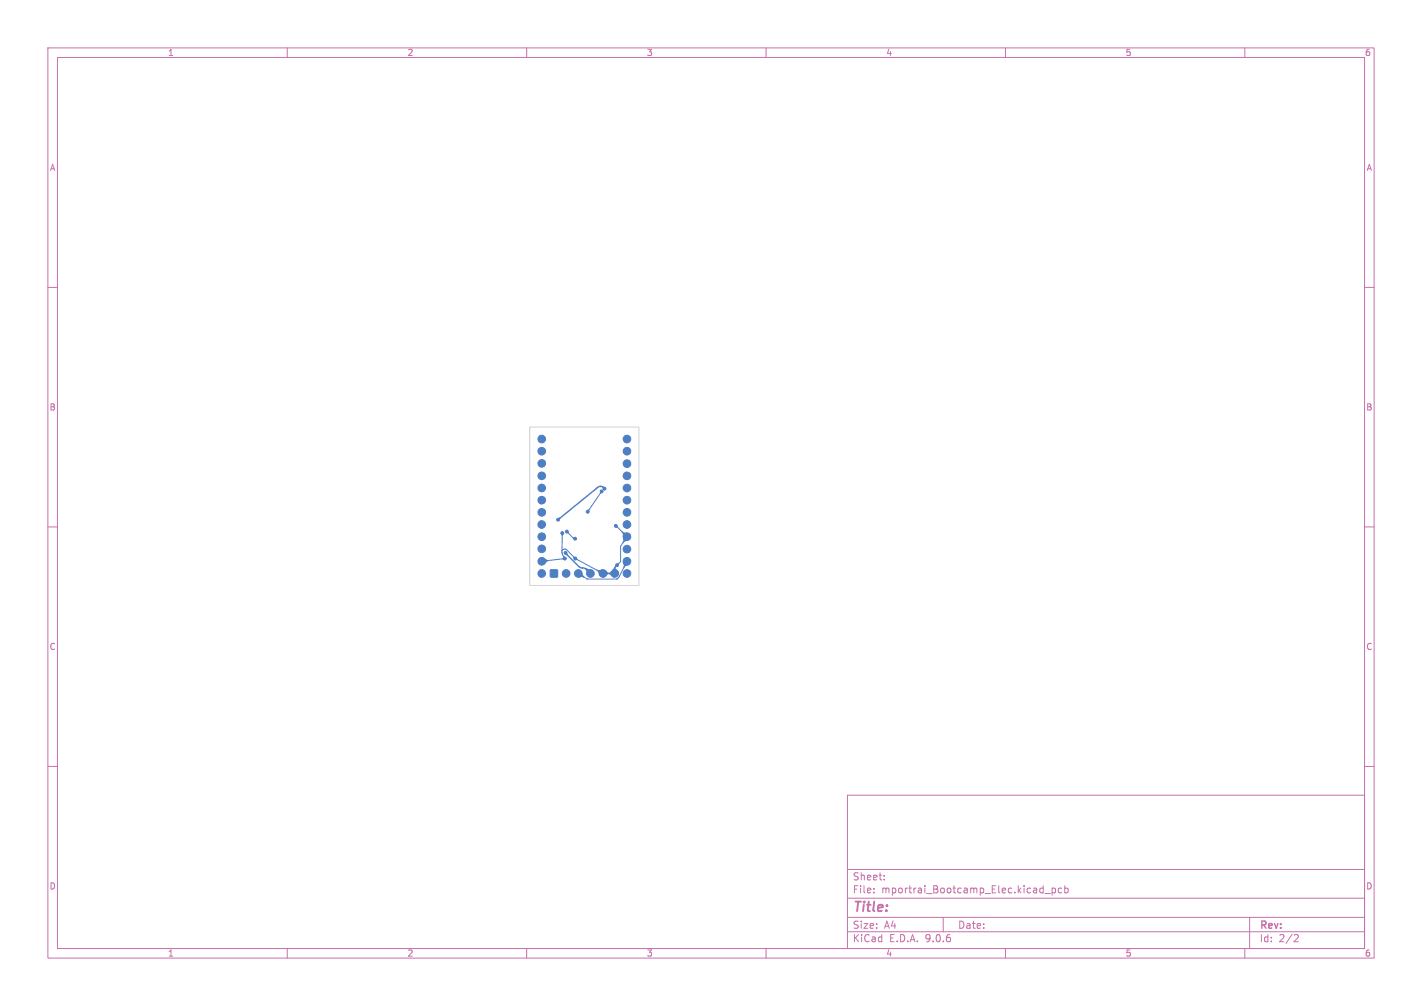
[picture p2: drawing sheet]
<svg xmlns="http://www.w3.org/2000/svg" width="297mm" height="210mm" viewBox="0 0 297 210" stroke-linecap="round" stroke-linejoin="round" font-family="sans-serif">
<defs><g id="words">
<text font-size="2.8" fill="#c872ab" x="178" y="190.9">Title:</text>
<g font-size="2.1" fill="#c872ab">
<text x="178" y="184">Sheet:</text>
<text x="178" y="186.7">File:</text>
<text x="184.1" y="186.7">mportrai_Bootcamp_Elec.kicad_pcb</text>
<text x="178" y="196.9">KiCad</text>
<text x="178" y="194.1">Size:</text>
<text x="184.7" y="194.1">A4</text>
<text x="185.7" y="196.9">E.D.A.</text>
<text x="193.3" y="196.9">9.0.6</text>
<text x="200" y="194.1">Date:</text>
<text x="263" y="194.3">Rev:</text>
<text x="263" y="196.9">Id:</text>
<text x="267.1" y="196.9">2/2</text>
</g>
<g font-size="1.8" fill="#c872ab">
<text x="35" y="11.9">1</text>
<text x="85" y="11.9">2</text>
<text x="135" y="11.9">3</text>
<text x="185" y="11.9">4</text>
<text x="235" y="11.9">5</text>
<text x="285" y="11.9">6</text>
<text x="10.3" y="35.9">A</text>
<text x="285.4" y="35.9">A</text>
<text x="10.3" y="85.9">B</text>
<text x="285.3" y="85.9">B</text>
<text x="10.3" y="135.9">C</text>
<text x="285.3" y="135.9">C</text>
<text x="10.3" y="185.9">D</text>
<text x="285.3" y="185.9">D</text>
<text x="35" y="199.9">1</text>
<text x="85" y="199.9">2</text>
<text x="135" y="199.9">3</text>
<text x="185" y="199.9">4</text>
<text x="235" y="199.9">5</text>
<text x="285" y="199.9">6</text>
</g>
</g></defs>
<g fill="none" stroke="#c872ab" stroke-width=".21">
<path d="M10 10h277v190h-277zM12 12h273v186h-273zM60 10v2M110 10v2M160 10v2M210 10v2M260 10v2M10 60h2M285 60h2M10 110h2M285 110h2M10 160h2"/>
<path d="M177 166h108v32h-108zM285 160h2M60 198v2M110 198v2M160 198v2M177 194.5h108M177 191.5h108M177 187.5h108M177 181.5h108M182.5 186.3v.1M182.5 185.5v.1M184.7 183.6v.1"/>
<path d="M184.7 182.8v.1M197 191.5v3M210 198v2M218.2 186.5h1.2M219.7 185.4v1.5M219.7 185.5l.5-.1 .3 .3-.2 .6h-.6M221.7 185.5l-.4-.1-.3 .3 .2 .6h.5M222.4 185.5l.4-.1 .3 .3-.1 .6h-.6M222.4 184.9v1.5M260 198v2M261 191.5v6.5M270.5 195.1l.5 .1 .2 .3-1 1.1h1"/>
</g>
<g fill="#4d7fc4" stroke="#4d7fc4" stroke-width=".21">
<path d="M115 119h1.4v1.4h-1.4z"/>
<circle cx="113.1" cy="119.7" r=".8"/>
<circle cx="113.1" cy="117.2" r=".8"/>
<circle cx="113.1" cy="114.6" r=".8"/>
<circle cx="113.1" cy="112" r=".8"/>
<circle cx="113.1" cy="109.5" r=".8"/>
<circle cx="113.1" cy="107" r=".8"/>
<circle cx="113.1" cy="104.4" r=".8"/>
<circle cx="113.1" cy="101.9" r=".8"/>
<circle cx="113.1" cy="99.3" r=".8"/>
<circle cx="113.1" cy="96.7" r=".8"/>
<circle cx="113.1" cy="94.2" r=".8"/>
<circle cx="113.1" cy="91.7" r=".8"/>
<circle cx="118.2" cy="119.7" r=".8"/>
<circle cx="120.8" cy="119.7" r=".8"/>
<circle cx="123.3" cy="119.7" r=".8"/>
<circle cx="125.9" cy="119.7" r=".8"/>
<circle cx="128.4" cy="119.7" r=".8"/>
<circle cx="130.9" cy="91.7" r=".8"/>
<circle cx="130.9" cy="94.2" r=".8"/>
<circle cx="131" cy="96.8" r=".8"/>
<circle cx="131" cy="99.3" r=".8"/>
<circle cx="131" cy="101.9" r=".8"/>
<circle cx="131" cy="104.4" r=".8"/>
<circle cx="131" cy="107" r=".8"/>
<circle cx="131" cy="109.5" r=".8"/>
<circle cx="131" cy="112" r=".8"/>
<circle cx="131" cy="114.6" r=".8"/>
<circle cx="131" cy="117.2" r=".8"/>
<circle cx="131" cy="119.7" r=".8"/>
<circle cx="128.6" cy="109.8" r=".3"/>
<circle cx="118" cy="116.6" r=".3"/>
<circle cx="125.7" cy="102.6" r=".3"/>
<circle cx="122.8" cy="106.8" r=".3"/>
<circle cx="117.4" cy="111.3" r=".3"/>
<circle cx="120.2" cy="116.6" r=".3"/>
<circle cx="128.9" cy="118" r=".3"/>
<circle cx="116.5" cy="108.5" r=".3"/>
<circle cx="118.1" cy="115.4" r=".3"/>
<circle cx="126.2" cy="102" r=".3"/>
<circle cx="120.1" cy="112.5" r=".3"/>
<circle cx="118.4" cy="111" r=".3"/>
</g>
<path d="M117.4 111.3v4l.6 1.3M117.8 116.6h.2M118 116.6l-4.9 .6M118.4 111l1.5 1.5h.2M125.7 102.6l-2.9 4.2M128.6 109.8l2.3 2.2-1.3 2.1v3.1l-1.2 1.3v1.2h-2.5l-5.7-3.1-1.8-1.8a.62 .62 0 0 0-1 .2M130.9 117.2l-1.6 3.2-.5 .5h-6.1l-1.9-1.2" fill="none" stroke="#4d7fc4" stroke-width=".21"/>
<path d="M118.1 115.4l2.9 2.9 1.3 .4 1 1M125.4 101.5l-.6 .3-8.2 6.7M125.4 101.5h.1M125.4 101.5l.5 .2 .3 .3" fill="none" stroke="#4d7fc4" stroke-width=".3"/>
<g fill="#4d7fc4">
<path d="M129.8 111l.1-.2 .4 .3 .8 .2-.2 .7-.7 .2-.2-.8z"/>
<path d="M128.6 109.8l.3-.2 .2 .5-.1 .1-.4-.1z"/>
<path d="M122.6 106.6l.4-.3 .2 .1-.2 .5-.3-.1z"/>
<path d="M125.4 102.5l.3 .1 .1 .2-.4 .3-.2-.1z"/>
<path d="M128.6 118.2l.1 .1a.61 .61 0 0 0 .3 .9l.2 .4-.8 .1-.7-.4z"/>
<path d="M124.6 118.9l.4 .1 1.1-.1-.2 .8-.6 .5-.5-.9-.3-.3z"/>
<path d="M120.2 116.6l.2-.2 .3 .4-.1 .2-.5-.1z"/>
<path d="M130.2 111.9l.8 .1 .4 .7-1 .4-.3 .3-.1-.1 .2-.4z"/>
<path d="M126.4 119.1l.7 .4 .4 .1v.2l-.5 .1-.6 .5-.5-.7z"/>
<path d="M126.8 119.6l.5-.1 .7-.4 .4 .6-.4 .7-.7-.5-.5-.1z"/>
<path d="M113.3 116.4l1 .5h.4v.2l-.4 .1-.7 .6-.5-.6z"/>
<path d="M117.4 116.6l.4-.2 .2 .2-.1 .3-.5-.1z"/>
<path d="M128.6 117.8l.4 .4-.5 .3-.1-.2z"/>
<path d="M117.2 111.3h.5l-.2 .6h-.2z"/>
<path d="M117.6 116.1l.2-.1 .3 .3-.1 .3-.3 .1z"/>
<path d="M128.7 117.7l.5-.2 .2 .1-.3 .5z"/>
<path d="M119.7 116.2l.1-.1 .5 .3-.4 .4z"/>
<path d="M116.4 108.2l.5-.2 .2 .2-.3 .5z"/>
<path d="M122.3 118.6l1.2 .3-.2 .8-.8 .2v-.3a.61 .61 0 0 0-.3-.8z"/>
<path d="M118.1 115.4l.3-.1 .2 .5-.2 .2-.4-.3z"/>
<path d="M125.9 101.5l.5 .3-.4 .4-.2-.4z"/>
<path d="M120.8 119.7l.7-.4 .4 .9 .3 .3-.1 .1-.5-.1h-1z"/>
<path d="M130.2 117l.8 .2 .4 .6-.8 .5-.3 .3-.1-.1 .1-.4z"/>
<path d="M119.6 112.3l.1-.2 .5 .1-.1 .3-.2 .1z"/>
<path d="M118.4 111l.2-.2 .3 .5-.2 .2-.5-.3z"/>
</g>
<path d="M110.6 89.2h22.9v33h-22.9z" fill="none" stroke="#d0d2cd" stroke-width=".21"/>
<use href="#words"/>
</svg>
